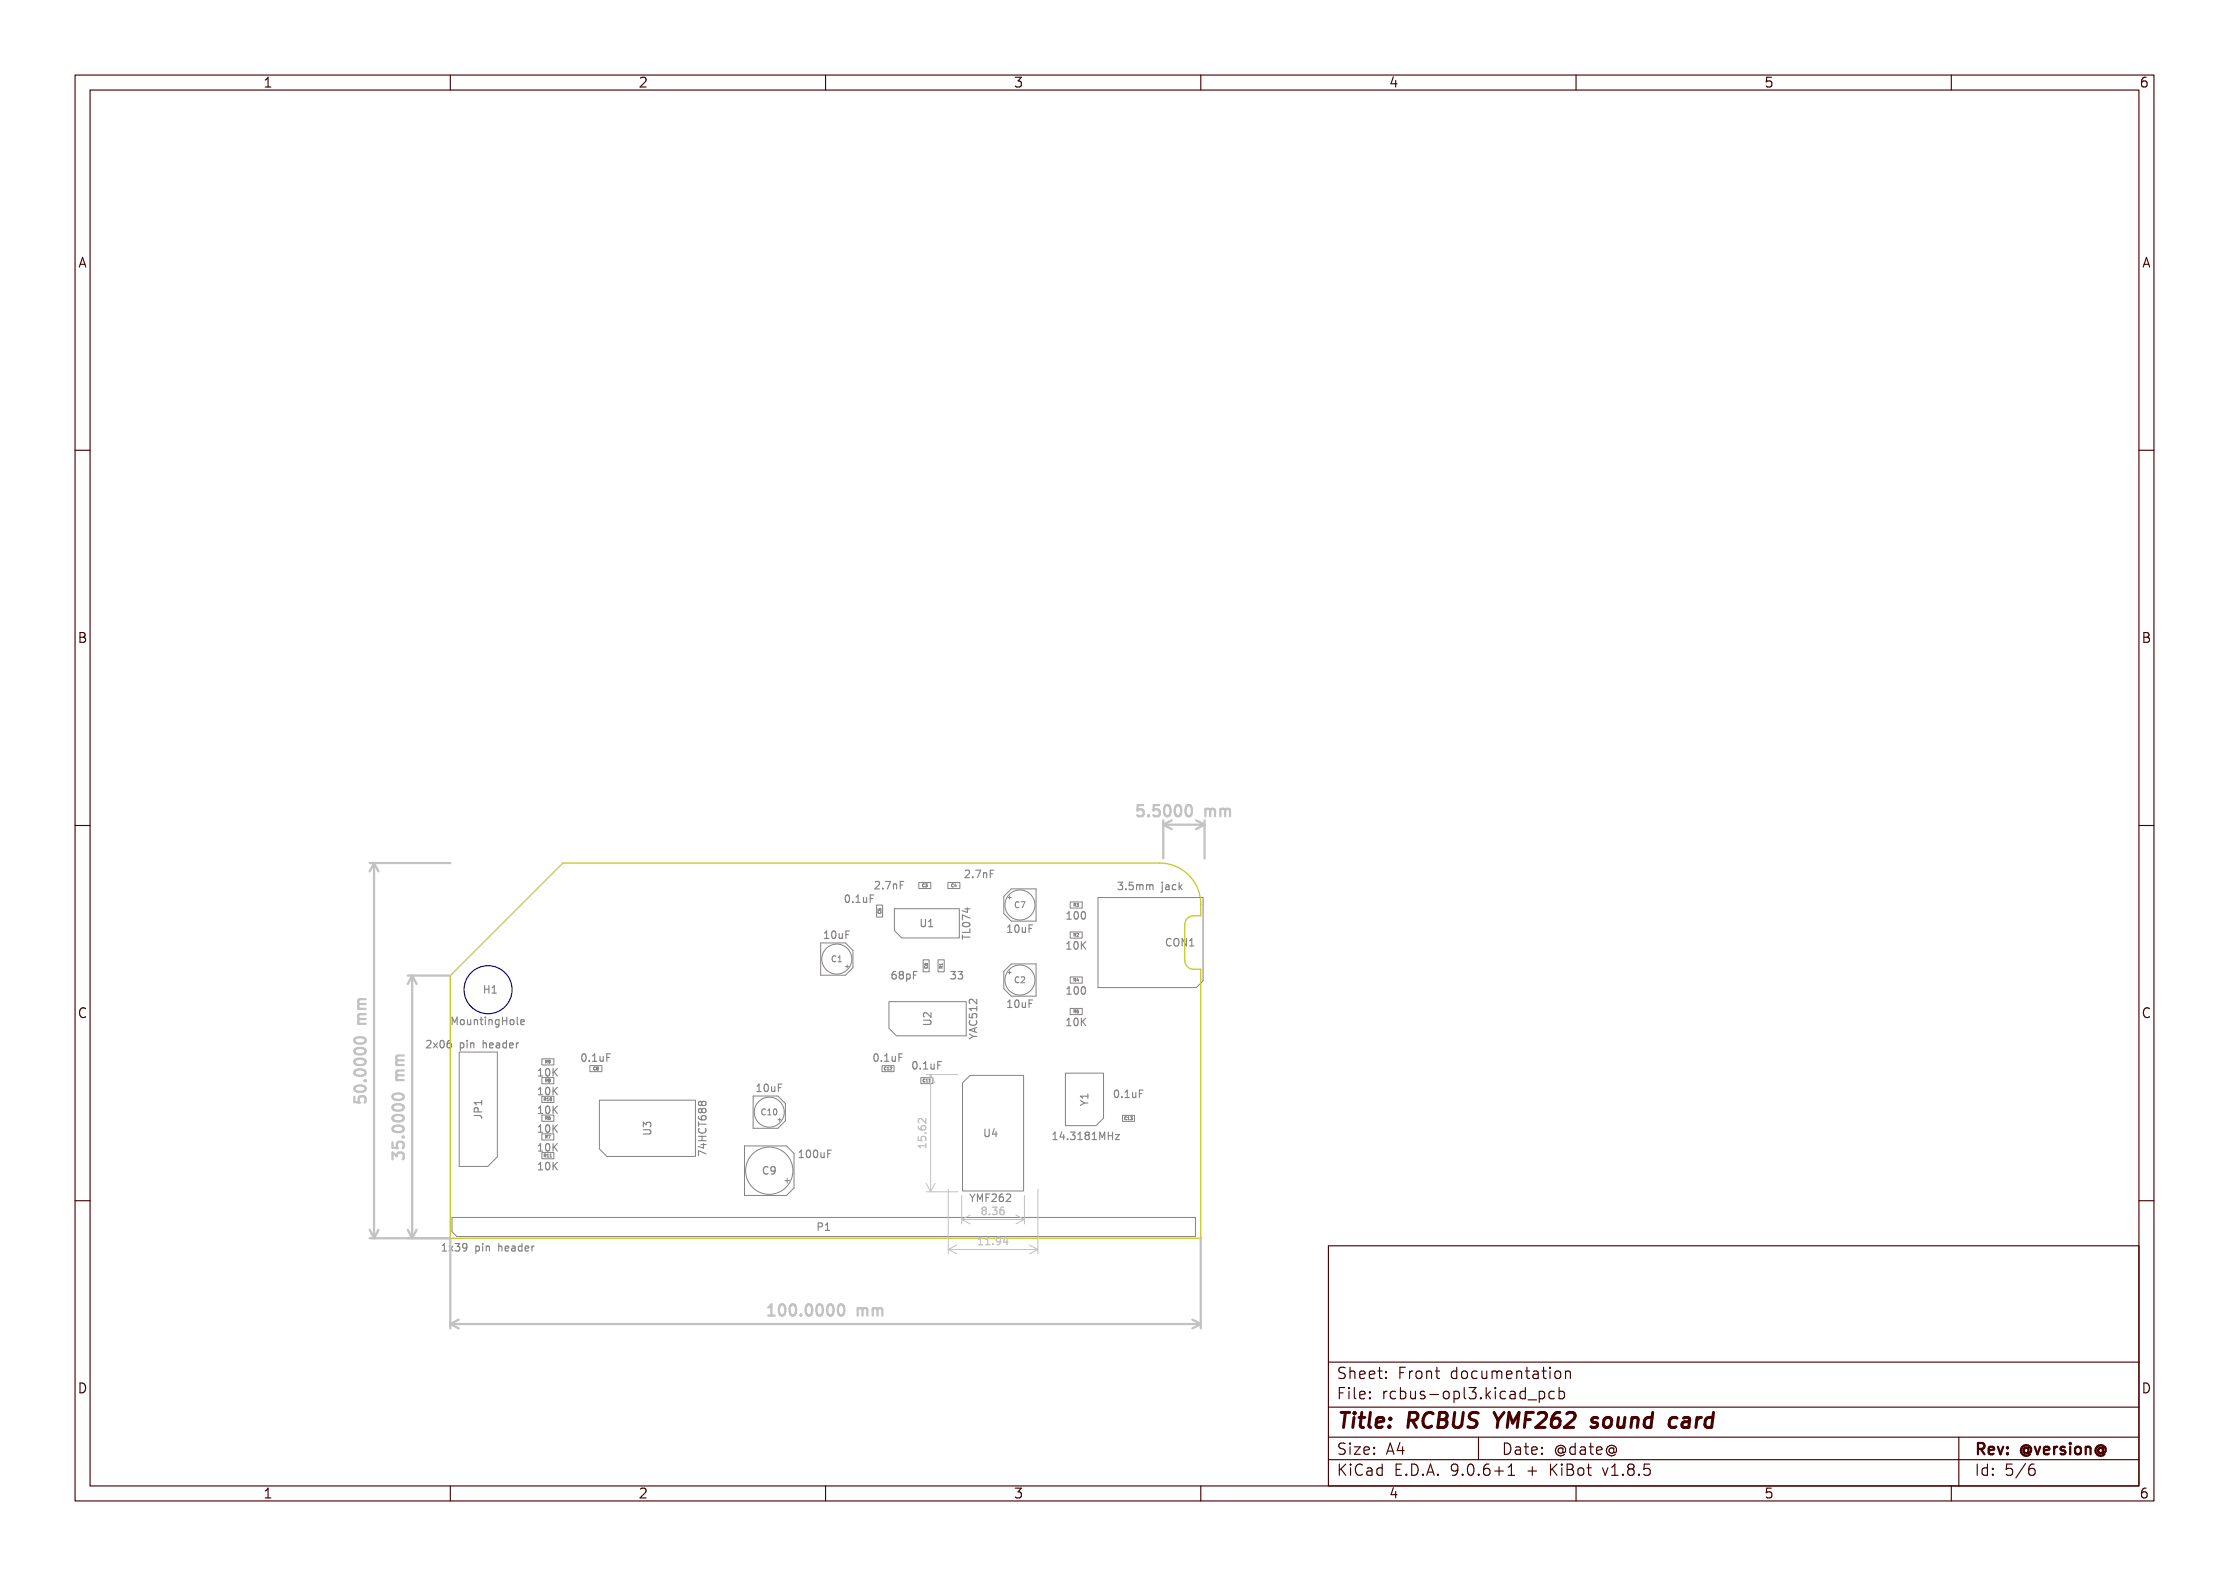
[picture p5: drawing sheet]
<svg xmlns="http://www.w3.org/2000/svg" width="297mm" height="210mm" viewBox="0 0 297 210" stroke-linecap="round" stroke-linejoin="round" font-family="sans-serif">
<defs><g id="words">
<text font-size="2.7" fill="#fff" x="178" y="190.3">Title: RCBUS YMF262 sound card</text>
<g font-size="2" fill="#fff">
<text x="152.3" y="108.8">5.5000 mm</text>
<text x="48.8" y="146" transform="rotate(-90 48.8 146)">50.0000 mm</text>
<text x="53.9" y="153.5" transform="rotate(-90 53.9 153.5)">35.0000 mm</text>
<text x="103.4" y="175.4">100.0000 mm</text>
<text x="178" y="183.8">Sheet: Front documentation</text>
<text x="178" y="186.5">File: rcbus-opl3.kicad_pcb</text>
<text x="178" y="193.9">Size: A4</text>
<text x="178" y="196.7">KiCad E.D.A. 9.0.6+1 + KiBot v1.8.5</text>
<text x="200" y="193.9">Date: @date@</text>
<text x="263" y="196.7">Id: 5/6</text>
<text x="263" y="193.9">Rev: @version@</text>
</g>
<g font-size="1.7" fill="#fff">
<text x="35" y="11.6">1</text>
<text x="85" y="11.6">2</text>
<text x="135" y="11.6">3</text>
<text x="185" y="11.6">4</text>
<text x="235" y="11.6">5</text>
<text x="285" y="11.6">6</text>
<text x="10.5" y="35.6">A</text>
<text x="285.5" y="35.6">A</text>
<text x="10.5" y="85.6">B</text>
<text x="285.5" y="85.6">B</text>
<text x="10.5" y="135.6">C</text>
<text x="285.5" y="135.6">C</text>
<text x="10.5" y="185.6">D</text>
<text x="285.5" y="185.6">D</text>
<text x="35" y="199.7">1</text>
<text x="85" y="199.7">2</text>
<text x="135" y="199.7">3</text>
<text x="185" y="199.7">4</text>
<text x="235" y="199.7">5</text>
<text x="285" y="199.7">6</text>
</g>
<g font-size="1.3" fill="#fff">
<text x="116.5" y="118.5">2.7nF</text>
<text x="128.5" y="117">2.7nF</text>
<text x="149.2" y="118.6">3.5mm jack</text>
<text x="109.9" y="125.1">10uF</text>
<text x="112.5" y="120.3">0.1uF</text>
<text x="122.7" y="123.5">U1</text>
<text x="129.3" y="125" transform="rotate(-90 129.3 125)">TL074</text>
<text x="134.3" y="124.3">10uF</text>
<text x="142.2" y="122.5">100</text>
<text x="118.9" y="130.5">68pF</text>
<text x="126.7" y="130.5">33</text>
<text x="142.2" y="126.5">10K</text>
<text x="155.6" y="126.1">CON1</text>
<text x="60.2" y="136.6">MountingHole</text>
<text x="64.5" y="132.4">H1</text>
<text x="124.1" y="136.6" transform="rotate(-90 124.1 136.6)">U2</text>
<text x="134.3" y="134.3">10uF</text>
<text x="142.2" y="136.7">10K</text>
<text x="142.2" y="132.5">100</text>
<text x="56.9" y="139.7">2x06 pin header</text>
<text x="71.8" y="143.4">10K</text>
<text x="77.4" y="141.5">0.1uF</text>
<text x="116.3" y="141.5">0.1uF</text>
<text x="121.5" y="142.5">0.1uF</text>
<text x="130.2" y="138.2" transform="rotate(-90 130.2 138.2)">YAC512</text>
<text x="64.2" y="149" transform="rotate(-90 64.2 149)">JP1</text>
<text x="71.8" y="145.9">10K</text>
<text x="71.8" y="148.4">10K</text>
<text x="100.9" y="145.5">10uF</text>
<text x="145" y="147.3" transform="rotate(-90 145 147.3)">Y1</text>
<text x="148.4" y="146.3">0.1uF</text>
<text x="71.8" y="150.9">10K</text>
<text x="71.8" y="153.4">10K</text>
<text x="71.8" y="155.9">10K</text>
<text x="86.8" y="151.2" transform="rotate(-90 86.8 151.2)">U3</text>
<text x="94.1" y="153.6" transform="rotate(-90 94.1 153.6)">74HCT688</text>
<text x="106.6" y="154.3">100uF</text>
<text x="123.4" y="153" transform="rotate(-90 123.4 153)">15.62</text>
<text x="131.2" y="151.5">U4</text>
<text x="140.7" y="151.9">14.3181MHz</text>
<text x="101.7" y="156.5">C9</text>
<text x="129.6" y="160.1">YMF262</text>
<text x="130.7" y="161.9">8.36</text>
<text x="59" y="166.7">1x39 pin header</text>
<text x="109" y="164">P1</text>
<text x="130.3" y="165.9">11.94</text>
</g>
<g font-size="1.1" fill="#fff">
<text x="135.3" y="121">C7</text>
<text x="110.9" y="128.2">C1</text>
<text x="135.3" y="131">C2</text>
<text x="101.5" y="148.6">C10</text>
</g>
<g font-size=".5" fill="#fff">
<text x="122.9" y="118.2">C3</text>
<text x="126.8" y="118.2">C4</text>
<text x="117.4" y="121.7" transform="rotate(-90 117.4 121.7)">C5</text>
<text x="143.1" y="124.8">R2</text>
<text x="143.1" y="120.8">R3</text>
<text x="123.6" y="129" transform="rotate(-90 123.6 129)">C6</text>
<text x="125.6" y="129" transform="rotate(-90 125.6 129)">R1</text>
<text x="143.1" y="130.8">R4</text>
<text x="143.1" y="135">R5</text>
<text x="72.7" y="141.7">R9</text>
<text x="79.1" y="142.6">C8</text>
<text x="117.8" y="142.6">C12</text>
<text x="72.5" y="146.7">R10</text>
<text x="72.7" y="149.2">R6</text>
<text x="72.7" y="144.2">R8</text>
<text x="123" y="144.2">C11</text>
<text x="149.9" y="149.2">C13</text>
<text x="72.5" y="154.2">R11</text>
<text x="72.7" y="151.7">R7</text>
</g>
</g></defs>
<g fill="none" stroke="#848484" stroke-width=".15">
<path d="M112.7 119.4l.2-.1a.53 .53 0 0 1 .3 .5 .53 .53 0 0 1-.3 .5l-.2-.1-.1-.3zM114 119.5l.3-.2v1M115 119.6l.1 .6 .2 .1 .2-.1M115.5 119.6v.7M116 119.7h.3M116.4 119.3h-.4v1M116.6 117.5h.4l.2 .2-.6 .8h.6M117.6 118.4v.1M118 117.5h.7l-.5 1M119 117.8v.7M119 117.9l.2-.1h.2l.1 .7M120 117.9h.3"/>
<path d="M120.4 117.5h-.4v1M128.6 116.1l.4-.1 .2 .2-.6 .8h.6M129.6 116.9v.1M130 116h.7l-.5 1M131 116.3v.7M131 116.4l.2-.1h.2l.1 .7M132 116.4h.3M132.4 116h-.4v1M149 117.6h.6l-.4 .3 .3 .1v.5l-.1 .1-.4-.1M150 118.5v.1M151 117.6h-.5l-.1 .4 .2-.1 .3 .1 .1 .1v.4l-.2 .1-.4-.1M151.4 117.9v.7"/>
<path d="M151.4 118l.3-.1 .2 .1M151.9 118l.1-.1h.2l.1 .7M151.9 118v.6M152.8 118l.3-.1 .1 .1M152.8 117.9v.7M153.2 118l.1-.1h.3v.7M153.2 118v.6M154.9 117.6h.1M154.9 117.9v.8l-.2 .2M155.3 117.9h.4l.1 .7M155.8 118.1l-.4 .1-.1 .1 .1 .3 .4-.1M156.7 117.9h-.3l-.2 .2 .1 .4h.4"/>
<path d="M157.1 117.6v1M157.2 118.2l.3 .4M157.5 117.9l-.4 .4M56.9 138.7l.3-.1 .2 .3-.6 .7h.6M57.8 139l.5 .6M58.3 139l-.5 .6M58.7 138.7l.2-.1a.53 .53 0 0 1 .3 .5 .53 .53 0 0 1-.3 .5l-.2-.1-.1-.2zM60 138.6l-.2 .1a.67 .67 0 0 0 0 .9l.3-.1v-.3l-.1-.2h-.2l-.2 .2M60.2 136.5v-1l.4 .8 .3-.8v1M61.3 139h.3l.2 .2-.1 .4h-.4M61.3 139v1M61.4 135.9h.3l.2 .2v.2l-.2 .2h-.3l-.1-.2z"/>
<path d="M62.2 138.6v.1M62.2 139v.6M62.3 135.9v.6h.3l.1-.1M62.7 139.1l.2-.1h.2v.6M62.7 139v.6M62.7 135.9v.6M63.2 135.9v.6M63.2 136l.1-.1h.3v.6M64 135.9h.3M64.1 135.5v.9l.2 .1M64.4 139.1l.1-.1h.3v.6M64.4 138.6v1"/>
<path d="M64.6 131.3v1M64.6 131.8h.5M64.7 135.5v.1M64.7 135.9v.6M65.1 131.3v1M65.2 136l.1-.1h.2l.1 .6M65.2 135.9v.6M65.2 139.3l.5-.1v-.2h-.3l-.2 .1 .1 .5h.4M65.6 132.3h.5M65.6 131.6l.3-.3v1M66.1 139h.4l.1 .6M66.5 135.9h-.3l-.2 .2 .1 .4h.4"/>
<path d="M66.5 135.9v.8l-.2 .2-.2-.1M66.6 139.2l-.4 .1-.1 .1 .1 .2h.4M67 135.5v1M67 136h.5M67.5 139h-.3l-.2 .2 .1 .4h.4M67.5 138.6v1M67.5 135.5v1M67.9 139.3l.5-.1-.1-.2h-.3l-.1 .1 .1 .5h.3M68 136l.2-.1 .2 .1 .1 .3-.1 .2h-.2l-.2-.1zM68.8 139v.6M68.9 135.5v.9l.2 .1M69.1 139l-.3 .2"/>
<path d="M69.4 136.2l.5-.1-.1-.2h-.3l-.1 .1v.5h.4M109.9 125.1h.5M109.9 124.3l.2-.2v1M111 124.1a.53 .53 0 0 1 .4 .5 .53 .53 0 0 1-.4 .5 .66 .66 0 0 1 0-1zM111.8 124.4l.1 .6 .2 .1 .1-.1M112.2 124.4v.7M112.7 124.5h.3M113.2 124.1h-.5v1M113.6 120.2v.1M114 120.3h.6M119.3 129.5h-.3a.67 .67 0 0 0 0 1l.4-.1v-.4l-.2-.2-.2 .1-.1 .1M120 129.9l-.2-.2 .2-.2h.2l.2 .1-.2 .3"/>
<path d="M120 129.9l-.2 .2v.2l.2 .2 .3-.1 .1-.1-.1-.3-.1-.1M120 129.9h.2M120.8 129.8h.3l.2 .2-.1 .4h-.4M120.8 129.8v1M121.7 129.9h.3M122.2 129.5h-.5v1M122.8 122.5v.8l.1 .2h.2l.2-.2v-.8M123 135.9h.9l.1 .2v.3l-.1 .1h-.9M123.7 123.5h.6M123.7 122.8l.3-.3v1M124 134.9v.7l-.7-.7-.3 .2 .1 .4M126.7 129.5h.6l-.3 .3 .3 .1v.5l-.2 .1-.4-.1"/>
<path d="M127.6 129.5h.7l-.4 .3 .3 .1v.5l-.1 .1-.5-.1M128.2 124.6v.6M128.2 124.9h1M128.3 123.1a.59 .59 0 0 1 .9 .2 .57 .57 0 0 1-1-.1zM128.6 121.1h.6M128.9 121v.6l-.7-.3M129.1 135.1v.5h.5l-.1-.1 .1-.3 .1-.1h.4l.1 .2-.1 .3M129.1 137.8l.6 .3M129.2 122.3l-1-.4v.7M129.2 123.8v.5h-1M129.2 136a.47 .47 0 0 0 .4 .7 .47 .47 0 0 0 .6-.5l-.1-.2M129.7 138.1h.5"/>
<path d="M129.7 138.1l-.6 .3M129.9 137v.5M130.2 136.9l-1.1 .3 1.1 .4M130.2 133.2v.6l-.8-.6-.3 .1 .1 .4M130.2 134.1v.6M130.2 134.4h-1.1l.3 .3M134.3 124.2h.5M134.3 134.2h.5M134.3 123.5l.2-.2v.9M134.3 133.5l.2-.3v1M135.3 133.3l.1-.1a.53 .53 0 0 1 .4 .5 .53 .53 0 0 1-.4 .5h-.1l-.1-.3zM135.4 123.3a.53 .53 0 0 1 .4 .4 .53 .53 0 0 1-.4 .5 .66 .66 0 0 1 0-.9z"/>
<path d="M136.2 123.6l.1 .6h.2h.1M136.2 133.6l.1 .6h.2h.1M136.6 123.6v.6M136.6 133.6v.6M137.1 133.7h.3M137.1 123.7h.3M137.6 133.2h-.5v1M137.6 123.3h-.5v.9M142.1 125.8l.3-.3v1M142.1 136l.3-.3v1M142.1 126.5h.6M142.1 136.7h.6"/>
<path d="M142.2 122.5h.5M142.2 121.8l.2-.3v1M142.2 131.8l.2-.3v1M142.2 132.5h.5M143.2 125.6l.1-.1a.53 .53 0 0 1 .4 .5 .53 .53 0 0 1-.4 .5l-.1-.1-.1-.3zM143.2 135.8l.1-.1a.53 .53 0 0 1 .4 .5 .53 .53 0 0 1-.4 .5l-.1-.1-.1-.3zM143.2 121.6l.2-.1a.53 .53 0 0 1 .3 .5 .53 .53 0 0 1-.3 .5l-.2-.1-.1-.3zM143.3 131.5h.1a.53 .53 0 0 1 .3 .5 .53 .53 0 0 1-.3 .5 .67 .67 0 0 1-.1-1zM144.1 125.5v1M144.1 135.7v1M144.2 121.6l.1-.1a.54 .54 0 0 1 .4 .5 .54 .54 0 0 1-.4 .5l-.1-.1-.1-.3zM144.2 131.5h.1a.53 .53 0 0 1 .4 .5 .53 .53 0 0 1-.4 .5 .67 .67 0 0 1-.1-1z"/>
<path d="M144.2 125.9l.5 .6M144.2 136.1l.5 .6M144.7 125.5l-.6 .6M144.7 135.7l-.6 .5M156 125.2a.47 .47 0 0 0-.6 .3 .47 .47 0 0 0 .4 .6l.2-.1M156.6 125.1a.33 .33 0 0 1 .3 0 .33 .33 0 0 1 .2 .3v.3a.33 .33 0 0 1-.3 .4 .33 .33 0 0 1-.4-.4v-.3zM158.1 125.1v1l-.6-1v1M158.5 126.1h.6M158.5 125.3l.3-.2v1M63.2 148.6h.7a.32 .32 0 0 1 .3 .4M63.7 148.2v-.5l-.2-.1h-.2l-.1 .2v.4h1M64.2 146.6v.6"/>
<path d="M64.2 146.9h-1l.3 .3M71.7 155.9h.6M71.7 142.7l.3-.3v1M71.7 145.2l.3-.3v1M71.7 147.7l.3-.3v1M71.7 150.2l.3-.3v1M71.7 152.7l.3-.3v1M71.7 155.2l.3-.3v1M71.7 153.4h.6M71.7 148.4h.6M71.7 143.4h.6M71.7 145.9h.6"/>
<path d="M71.7 150.9h.6M72.8 155l.1-.1a.53 .53 0 0 1 .4 .5 .53 .53 0 0 1-.4 .5l-.1-.1-.1-.3zM72.8 142.5l.1-.1a.53 .53 0 0 1 .4 .5 .53 .53 0 0 1-.4 .5l-.1-.1-.1-.3zM72.8 145l.1-.1a.53 .53 0 0 1 .4 .5 .53 .53 0 0 1-.4 .5l-.1-.1-.1-.3zM72.8 150l.1-.1a.53 .53 0 0 1 .4 .5 .53 .53 0 0 1-.4 .5l-.1-.1-.1-.3zM72.8 152.5l.1-.1a.53 .53 0 0 1 .4 .5 .53 .53 0 0 1-.4 .5l-.1-.1-.1-.3zM72.8 147.4h.1a.53 .53 0 0 1 .4 .5 .53 .53 0 0 1-.4 .5 .66 .66 0 0 1-.1-1zM73.7 142.4v1M73.7 144.9v1M73.7 147.4v1M73.7 149.9v1M73.7 152.4v1"/>
<path d="M73.7 154.9v1M73.8 155.3l.5 .6M73.8 152.8l.5 .6M73.8 147.8l.5 .6M73.8 142.8l.5 .6M73.8 145.3l.5 .6M73.8 150.3l.5 .6M74.3 154.9l-.6 .6M74.3 152.4l-.6 .6M74.3 147.4l-.6 .6M74.3 142.4l-.6 .6M74.3 144.9l-.6 .6"/>
<path d="M74.3 149.9l-.6 .6M77.6 140.5l.2-.1a.53 .53 0 0 1 .3 .5 .53 .53 0 0 1-.3 .5l-.2-.1-.1-.3zM78.5 141.3v.1M78.9 141.4h.6M78.9 140.7l.3-.3v1M79.9 140.8l.1 .6h.2l.2-.1M80.4 140.8v.6M80.9 140.9h.3M81.3 140.4h-.4v1M85.7 150.5h.8l.2 .2v.2l-.2 .2h-.8M85.7 150.2v-.7l.4 .4 .1-.3h.4l.1 .1-.1 .5M93.1 148.8v.2a.68 .68 0 0 0 1 0l-.1-.3h-.4l-.1 .2v.1l.1 .2"/>
<path d="M93.1 149.5v.6M93.1 152h1M93.1 151.4h1M93.1 149.8h1M93.2 150.4a.47 .47 0 0 0 .3 .6 .47 .47 0 0 0 .6-.4l-.1-.2M93.4 152.5h.7M93.5 146.9l-.2-.1-.2 .1v.3l.2 .1 .2-.2M93.5 147.9l-.2-.2-.2 .2v.3l.2 .1 .2-.2M93.5 146.9l.2-.1h.2l.2 .1v.2l-.2 .2h-.3l-.1-.2M93.5 147.9l.2-.2 .3 .1 .1 .1v.2l-.2 .2-.3-.1-.1-.1M93.5 146.9v.2M93.5 147.9v.2"/>
<path d="M93.5 151.4v.6M93.7 152.4v.6l-.7-.2M94.1 153.8l-1-.5v.7M100.9 145.5h.5M100.9 144.7l.2-.2v1M101.9 144.6l.1-.1a.53 .53 0 0 1 .4 .5 .53 .53 0 0 1-.4 .5l-.1-.1-.1-.3zM102.3 155.6a.4 .4 0 0 0-.5-.1 .4 .4 0 0 0-.1 .5 .37 .37 0 0 0 .2 .4 .37 .37 0 0 0 .4 0M102.8 144.8l.1 .6 .2 .1 .1-.1M103.2 144.8v.7M103.3 155.9l-.2 .2h-.2l-.2-.2 .1-.4h.3l.1 .1a.66 .66 0 0 1-.2 .9h-.2M103.7 144.9h.3M104.2 144.5h-.5v1"/>
<path d="M106.5 154.3h.6M106.5 153.5l.3-.2v1M107.5 153.3h.2a.53 .53 0 0 1 .3 .5 .53 .53 0 0 1-.3 .5l-.2-.1-.1-.3zM108.5 153.3h.1a.53 .53 0 0 1 .4 .5 .53 .53 0 0 1-.4 .5l-.1-.1-.1-.3zM109.4 153.6v.6l.3 .1 .1-.1M109.8 153.6v.7M110.3 153.7h.3M110.8 153.3h-.5v1M116.5 140.5l.2-.1a.53 .53 0 0 1 .3 .5 .53 .53 0 0 1-.3 .5l-.2-.1-.1-.3zM117.4 141.3v.1M117.9 141.4h.5M117.9 140.7l.3-.3v1"/>
<path d="M118.9 140.8v.6h.3l.1-.1M119.3 140.8v.6M119.8 140.9h.3M120.3 140.4h-.5v1M121.8 141.5h.1a.53 .53 0 0 1 .3 .5 .53 .53 0 0 1-.3 .5 .66 .66 0 0 1-.1-1zM122.6 142.4v.1M123 142.5h.6M123 141.7l.3-.2v1M124 141.8l.1 .6 .2 .1 .2-.1M124.5 141.8v.7M125 141.9h.3M125.4 141.5h-.4v1"/>
<path d="M129.2 159.1l.4 .5M129.6 159.6v.5M129.9 159.1l-.3 .5M131.2 150.5v.8l.2 .2 .3-.1 .1-.1v-.8M131.4 159.6h.3M131.9 159.1h-.5v1M132.2 159.2l.4-.1 .2 .3-.7 .7h.7M132.5 150.4l-.3 .7h.7M132.7 150.8v.7M133.6 159.1l-.3 .1a.67 .67 0 0 0 0 .9l.4-.1v-.3l-.2-.2h-.3l-.1 .2M134.1 159.2l.4-.1 .2 .3-.7 .7h.7M140.3 151.9h.6"/>
<path d="M140.3 151.1l.3-.2v1M141.5 150.8l-.3 .7h.7M141.7 151.2v.7M142.2 151.8v.1M142.6 150.9h.6l-.3 .3 .3 .1v.5l-.1 .1-.5-.1M143.6 151.9h.6M143.6 151.1l.3-.2v1M144 146.6l.5 .4M144.5 147h.5M144.5 147l-.5 .3M144.8 151.3l-.2 .2v.2l.2 .2 .3-.1 .1-.1v-.2l-.2-.2M144.8 151.3l-.2-.2 .2-.2h.3l.1 .1-.2 .3"/>
<path d="M144.8 151.3h.2M145 145.8v.6M145 146.1h-1l.2 .3M145.5 151.9h.6M145.5 151.1l.3-.2v1M146.5 151.9v-1l.4 .7 .3-.7v1M147.7 150.9v1M147.7 151.3h.5M148.2 150.9v1M148.6 145.3h.1a.53 .53 0 0 1 .4 .5 .53 .53 0 0 1-.4 .5 .67 .67 0 0 1-.1-1zM148.6 151.2h.6l-.6 .7h.6M149.5 146.2v.1"/>
<path d="M149.9 146.3h.6M149.9 145.5l.3-.2v1M150.9 145.6l.1 .6 .2 .1 .1-.1M151.3 145.6v.7M151.8 145.7h.3M152.3 145.3h-.5v1M58.9 166.7h.6M58.9 166l.3-.3v1M59.8 166l.6 .7M60.4 166l-.6 .7M60.6 165.7h.7l-.4 .4 .3 .1v.4l-.1 .1-.5-.1M62.2 166.1l-.2 .2h-.3l-.1-.2 .1-.3 .3-.1 .2 .1a.66 .66 0 0 1-.3 .9h-.2"/>
<path d="M63.4 166.1l.3-.1 .2 .2-.1 .5h-.4M63.4 166v1M64.3 165.7v.1M64.3 166v.7M64.8 166.1l.1-.1 .3 .1v.6M64.8 166v.7M66.5 166.1l.1-.1 .2 .1 .1 .6M66.5 165.7v1M67.3 166.4l.5-.1-.1-.2-.2-.1-.2 .2 .1 .5h.3M68.2 166.1h.4v.6M68.6 166.3h-.3l-.1 .2 .1 .2h.3M69.5 166.1l-.2-.1-.2 .2 .1 .5h.3"/>
<path d="M69.5 165.7v1M70 166.4l.5-.1-.1-.2-.3-.1-.1 .2v.5h.4M70.9 166v.7M71.2 166l-.3 .2M109 163.5l.5-.1 .1-.1-.1-.3h-.1h-.4v1M110 164h.5M110 163.2l.3-.2v1M130.2 160.1v-1l.4 .7 .3-.7v1"/>
</g>
<g fill="none" stroke="#848484" stroke-width=".13">
<path d="M122.4 117.6h1.6v.8h-1.6zM123.2 117.8a.18 .18 0 0 0-.3 .2 .18 .18 0 0 0 .2 .2M123.2 118.1l-.1 .1M123.3 118.1l.2 .1M123.3 117.8h.2l-.1 .1 .1 .1v.1M123.5 118.1v.1M126.3 117.6h1.6v.8h-1.6zM127 117.8a.18 .18 0 0 0-.2 .2 .18 .18 0 0 0 .2 .1M127.3 117.8l-.1 .2h.2M127.4 117.9v.3M134.3 119.6h.4M134.5 119.4v.4"/>
<path d="M134.8 118.4h3.3v4.3h-3.3l-1.1-1v-2.3zM146.3 119.6h14v11.1l-.9 .9h-13.1zM109.4 125.6h3.3l.9 1.1v2.2l-.9 1.1h-3.3zM111.4 127.4a.35 .35 0 0 0-.5 .4 .35 .35 0 0 0 .5 .3M111.7 128.2h.4M111.7 127.6l.2-.2v.8M112.7 128.8h.4M112.9 128.6v.4M116.8 120.6h.8v1.6h-.8zM117 121.1v.2h.2v-.2M117 121.5a.18 .18 0 0 0 .2 .2 .18 .18 0 0 0 .1-.2M117.2 121.1h.1"/>
<path d="M117.3 121.1h.1M117.4 121.1l-.1 .2M118.4 133.5h10.3v4.5h-9.3l-1-1zM119.2 121.1h8.6v3.9h-7.7l-.9-1zM123 127.9h.8v1.6h-.8zM123.2 128.4l.1 .2h.2M123.2 128.8a.18 .18 0 0 0 .2 .2 .18 .18 0 0 0 .2-.2M123.5 128.4h-.1v.2M123.5 128.8h.1M123.5 128.4h.1M123.6 128.4v.2M123.6 128.6h-.1"/>
<path d="M125 127.9h.8v1.6h-.8zM125.4 129v-.2h-.2v.2h.4M125.6 128.8l-.2 .1M125.6 128.4v.2M125.6 128.5h-.4l.1 .1M133.7 129.4l1.1-1h3.3v4.3h-3.3l-1.1-1zM134.3 129.6h.4M134.5 129.4v.4M135.8 130.2a.36 .36 0 0 0-.5 .4 .36 .36 0 0 0 .5 .3M135.8 120.2a.36 .36 0 0 0-.5 .4 .36 .36 0 0 0 .5 .3M136 120.2h.6l-.4 .8M136.1 130.2h.3l.1 .2-.5 .6h.5"/>
<path d="M142.6 120.2h1.6v.8h-1.6zM142.6 130.2h1.6v.8h-1.6zM142.6 124.2h1.6v.8h-1.6zM142.6 134.4h1.6v.8h-1.6zM143.1 124.6h.2v-.2h-.2v.4M143.1 130.6h.2v-.2h-.2v.4M143.1 134.8h.2v-.2h-.2v.4M143.2 120.6l.1 .2M143.2 130.6l.1 .2M143.2 124.6l.1 .2M143.2 134.8l.1 .2M143.3 120.6h-.2"/>
<path d="M143.3 120.5v-.1h-.2v.4M143.3 120.5v.1M143.5 120.4h.2l-.1 .1 .1 .1v.1l-.2 .1M143.5 120.7v.1M143.5 124.4h.1l.1 .1-.2 .3h.2M143.6 130.4l-.1 .2h.2M143.7 130.5v.3M143.7 134.6h-.2v.2l.2-.1v.2h-.2M61.2 140.2h5.1v14l-1.3 1.2h-3.8zM72.2 153.6h1.6v.8h-1.6zM72.2 151.1h1.6v.8h-1.6zM72.2 146.1h1.6v.8h-1.6z"/>
<path d="M72.2 141.1h1.6v.8h-1.6zM72.2 143.6h1.6v.8h-1.6zM72.2 148.6h1.6v.8h-1.6zM72.6 154l.1 .2M72.6 146.5l.1 .2M72.7 144h.2v-.2h-.2v.4M72.7 154h-.2M72.7 141.5h.2v-.2h-.2v.4M72.7 149h.2v-.2h-.2v.4M72.7 151.5h.2v-.2h-.2v.4M72.7 146.5h-.2M72.7 146.5v-.2h-.2v.4"/>
<path d="M72.7 154v-.2h-.2v.4M72.7 154h.1M72.7 146.5h.1M72.8 151.5l.1 .2M72.8 141.5l.1 .2M72.8 144l.1 .2M72.8 149l.1 .2M72.9 154.2h.2M72.9 146.4l.1-.1v.4M72.9 153.9l.1-.1v.4M72.9 146.7h.2M73.1 151.3h.2l-.1 .4"/>
<path d="M73.1 143.9h.1M73.1 143.9l.1 .1M73.1 141.3v.2M73.1 141.5h.1M73.1 143.8v.1M73.1 149h.1M73.1 143.8h.2M73.1 141.3h.2M73.1 141.3h.1M73.1 141.5h.2M73.1 143.8h.1M73.1 149h.2"/>
<path d="M73.2 144h-.1l.1 .2 .1-.1-.1-.1M73.2 144h.1M73.3 154.2h.2M73.3 153.9l.1-.1v.4M73.3 148.8l-.2 .1v.3l.2-.1v-.1M73.3 141.3h.1M73.3 143.8h.1M73.3 149h.1M73.3 141.3v.3l-.2 .1M73.3 141.5h.1M73.3 143.8v.1M73.3 146.3h.1a.18 .18 0 0 1 .1 .2 .18 .18 0 0 1-.2 .1z"/>
<path d="M73.3 143.9h.1M73.3 143.9l-.1 .1M78.6 142h1.6v.8h-1.6zM79.3 142.2a.18 .18 0 0 0-.2 .2 .18 .18 0 0 0 .2 .1M79.5 142.3l.1 .1M79.5 142.3h.1M79.5 142.2v.1M79.5 142.2h.2M79.5 142.2h.1M79.6 142.4h-.1l.1 .2 .1-.1-.1-.1M79.6 142.4h.1M79.7 142.2h.1"/>
<path d="M79.7 142.2v.1M79.7 142.3h.1M79.7 142.3l-.1 .1M79.9 146.6h12.8v7.5h-11.8l-1-1zM99.2 152.7h5.6l1 1v4.6l-1 1h-5.6zM100.4 146h3.3l.9 1.1v2.3l-.9 .9h-3.3zM102 147.8a.35 .35 0 0 0-.5 .4 .35 .35 0 0 0 .5 .3M102.3 148.6h.4M102.3 148l.2-.2v.8M103.1 147.8h.1a.43 .43 0 0 1 .3 .4 .43 .43 0 0 1-.3 .4l-.1-.3zM103.7 149.2h.4M103.9 149v.4"/>
<path d="M104.6 157.3h.6M104.9 157v.6M117.5 142h1.6v.8h-1.6zM118 142.2a.18 .18 0 0 0-.2 .2 .18 .18 0 0 0 .3 .1M118 142.2h.1M118.2 142.6h.2M118.2 142.3l.1-.1v.4M118.6 142.2h.2v.1l-.2 .3h.2M122.7 143.6h1.6v.8h-1.6zM123.2 143.8a.18 .18 0 0 0-.2 .2 .18 .18 0 0 0 .2 .1M123.4 144.2h.2M123.4 143.9l.1-.1v.4"/>
<path d="M123.8 144.2h.2M123.8 143.9l.1-.1v.4M128.2 144.3l1.1-1h7.1v15.4h-8.2zM142 143h5v6l-1 1h-4zM149.6 148.6h1.6v.8h-1.6zM150.1 148.8a.18 .18 0 0 0-.2 .2 .18 .18 0 0 0 .2 .2M150.1 148.8h.1M150.3 149.2h.2M150.3 148.9l.1-.1v.4M150.6 148.8h.3l-.2 .2h.1v.2h-.2M60.2 162.2h99.1v2.6h-98.4l-.7-.7z"/>
<circle cx="111.5" cy="127.8" r="2"/>
<circle cx="135.9" cy="130.6" r="2"/>
<circle cx="135.9" cy="120.6" r="2"/>
<circle cx="102.5" cy="148.2" r="2"/>
<circle cx="102.5" cy="156" r="3.2"/>
</g>
<path d="M60 130l15-15h79.5a5.5 5.5 0 0 1 5.5 5.5v1.5a1.77 1.77 0 0 0-1.9 .5l-.2 .7v4.8a1.14 1.14 0 0 0 1.1 1.2h1v35.8h-100z" fill="none" stroke="#c2c200" stroke-width=".15"/>
<g fill="none" stroke="#c2c2c2" stroke-width=".3">
<path d="M49.3 115h10.7M49.8 115v50M49.8 115l.6 1.1M49.8 115l-.5 1.1M152.3 107.3h-.7l-.1 .7 .2-.2 .5 .1 .2 .2-.1 .5-.2 .2h-.4l-.2-.2M153 108.6l.1 .1-.1 .1M153 108.6v.1v.1M153 108.6v.2M154.5 107.3h-.7l-.1 .7 .2-.2 .5 .1 .1 .2v.5l-.3 .2h-.3l-.2-.2M155 109.3v5.1M155 109.9h5.5M155 109.9l1.1 .6"/>
<path d="M155.2 107.4a.36 .36 0 0 1 .4-.1 .36 .36 0 0 1 .3 .3 .77 .77 0 0 1-.4 1.2 .91 .91 0 0 1-.3-1.4zM156.1 109.3l-1.1 .6M156.7 107.4a.36 .36 0 0 1 .3-.1 .36 .36 0 0 1 .3 .3 .77 .77 0 0 1-.4 1.2 .91 .91 0 0 1-.2-1.4zM158.1 107.4a.36 .36 0 0 1 .4-.1 .36 .36 0 0 1 .2 .3 .77 .77 0 0 1-.4 1.2 .91 .91 0 0 1-.2-1.4zM159.4 109.3l1.1 .6M160.5 109.3v5.1M160.5 109.9l-1.1 .6M160.6 107.8v1M160.6 107.9a.37 .37 0 0 1 .6 .1M161.2 108l.3-.2h.3l.1 1M161.2 108v.8M162.6 107.9a.37 .37 0 0 1 .7 .1"/>
<path d="M162.6 107.8v1M163.3 108l.2-.2h.3l.1 1M163.3 108v.8M47.3 139.9a1 1 0 0 1 1.4 .1v.1a.94 .94 0 0 1-1.5 0zM47.4 138.4a1.02 1.02 0 0 1 1.3 .2v.1a.94 .94 0 0 1-1.5 0zM47.7 136.4h1M47.7 134.4h1M47.9 135.8l-.1 .1a.41 .41 0 0 0 .1 .5M47.9 133.8l-.1 .1a.41 .41 0 0 0 .1 .5M47.9 135.8h.8M47.9 133.8h.8M48.7 133.1l-.9 .1-.1 .4 .2 .2"/>
<path d="M48.7 135.1l-.9 .1-.1 .4 .2 .2M54.3 130h5.7M54.9 130v35M54.9 130l.6 1.1M54.9 130l-.6 1.1M47.2 146.1v.8h.7l-.1-.2 .1-.5 .2-.1h.5l.1 .3v.3l-.1 .2M47.3 141.3a1 1 0 0 1 1.4 .1 .38 .38 0 0 1-.3 .5 .77 .77 0 0 1-1.2-.5zM47.3 142.7a1 1 0 0 1 1.4 .2v.1a.94 .94 0 0 1-1.5 0zM47.3 144.9a1 1 0 0 1 1.4 .1v.1a.94 .94 0 0 1-1.5 0zM48.6 144v-.1l.1 .1M48.6 144v.1l.1-.1M48.6 144h.1"/>
<path d="M52.3 152.2v.7l.7 .1-.1-.2v-.5l.3-.2 .5 .1 .1 .2v.4l-.1 .2M52.3 154.5v-.9l.6 .5a.41 .41 0 0 1 .3-.5h.3l.2 .1 .1 .6-.1 .2M52.4 147.3a1.02 1.02 0 0 1 1.4 .2 .38 .38 0 0 1-.3 .4 .77 .77 0 0 1-1.2-.4zM52.4 145.9a1.02 1.02 0 0 1 1.4 .2v.1a.94 .94 0 0 1-1.5 0zM52.4 148.7a1.02 1.02 0 0 1 1.4 .2v.2a.94 .94 0 0 1-1.5 0zM52.4 150.1a1.02 1.02 0 0 1 1.4 .3v.1a.94 .94 0 0 1-1.5 0zM52.8 141.9h1M52.8 143.9h1M53 143.3l-.1 .1a.41 .41 0 0 0 0 .5M53 141.3l-.1 .1a.41 .41 0 0 0 0 .5M53 143.3h.8M53 141.3h.8"/>
<path d="M53.7 151.5v-.1l.1 .1M53.7 151.5v.1l.1-.1M53.7 151.5h.1M53.8 140.6l-.9 .1-.1 .4 .2 .2M53.8 142.6l-.9 .1-.1 .4 .2 .2M49.3 165h10.7v12M49.3 163.9l.5 1.1M50.4 163.9l-.6 1.1M54.3 163.9l.6 1.1M55.5 163.9l-.6 1.1M60 176.4h100M60 176.4l1.1 .6"/>
<path d="M61.1 175.8l-1.1 .6M102.4 175.3h.8M102.4 174.2l.4-.4v1.5M103.9 174a.36 .36 0 0 1 .4-.2 .36 .36 0 0 1 .3 .3 .77 .77 0 0 1-.5 1.2 .91 .91 0 0 1-.2-1.3zM105.4 174a.36 .36 0 0 1 .3-.2 .36 .36 0 0 1 .3 .3 .77 .77 0 0 1-.4 1.2 .91 .91 0 0 1-.2-1.3zM106.7 175.2h.1l-.1 .1M106.7 175.2h-.1l.1 .1M106.7 175.2v.1M107.5 174a.36 .36 0 0 1 .4-.2 .36 .36 0 0 1 .2 .3 .77 .77 0 0 1-.4 1.2 .91 .91 0 0 1-.2-1.3zM108.9 174a.36 .36 0 0 1 .4-.2 .36 .36 0 0 1 .3 .3 .77 .77 0 0 1-.5 1.2 .91 .91 0 0 1-.2-1.3zM110.4 174a.36 .36 0 0 1 .3-.2 .36 .36 0 0 1 .3 .3 .77 .77 0 0 1-.4 1.2 .91 .91 0 0 1-.2-1.3zM111.8 174a.36 .36 0 0 1 .4-.2 .36 .36 0 0 1 .2 .3 .77 .77 0 0 1-.4 1.2 .91 .91 0 0 1-.2-1.3z"/>
<path d="M114.3 174.3v1M114.3 174.5a.37 .37 0 0 1 .6 0M114.9 174.5l.2-.2 .4 .1 .1 .9M114.9 174.5v.8M116.3 174.5a.37 .37 0 0 1 .6 0M116.3 174.3v1M116.9 174.5l.2-.2 .4 .1 .1 .9M116.9 174.5v.8M158.9 175.8l1.1 .6M160 165v12M160 176.4l-1.1 .6"/>
</g>
<g fill="none" stroke="#c2c2c2" stroke-width=".13">
<path d="M122.4 150.1v.3a.67 .67 0 0 0 1 0l-.1-.4h-.4l-.2 .2v.2l.2 .2M122.4 151.5v.5h.4l-.1-.1 .1-.4 .1-.1 .4 .1 .1 .1-.1 .4M123.3 151h.1M123.4 149v.7l-.8-.7-.2 .2 .1 .4M123.4 152.4v.6M123.4 152.7h-1l.2 .3M123.4 143.2h4.2M123.4 158.8h4.2M123.4 157.7l.6 1.1M124 143.2v15.6M124 143.2l.6 1.1M124 143.2l-.6 1.1"/>
<path d="M124.6 157.7l-.6 1.1M126.3 158.5v8.6M128.1 159.3v3.8M136.5 159.3v3.8M138.3 158.5v8.6M126.3 166.5h12M126.3 166.5l1.2 .6M127.5 165.9l-1.2 .6M128.1 162.5h8.4M128.1 162.5l1.2 .6M129.3 161.9l-1.2 .6M130.4 165.9h.5"/>
<path d="M130.4 165.1l.3-.2v1M131 161.3l-.2-.2 .2-.2h.2l.2 .1-.2 .3M131 161.3l-.2 .2v.2l.2 .2h.2l.2-.2v-.2l-.2-.2M131 161.3h.2M131.3 165.9h.6M131.3 165.1l.3-.2v1M131.8 161.8v.1M132.2 160.9h.6l-.3 .3 .3 .1v.5l-.1 .1-.5-.1M132.3 165.8v.1M133.3 165.3l-.2 .2-.3-.1-.1-.1 .1-.4h.3l.2 .1a.66 .66 0 0 1-.3 .9h-.2M133.7 160.9h-.3a.67 .67 0 0 0 0 1l.3-.1 .1-.4-.2-.2-.3 .1-.1 .1M133.9 164.8l-.2 .7h.6"/>
<path d="M134.2 165.2v.7M135.4 161.9l1.1 .6M136.5 162.5l-1.1 .6M137.2 165.9l1.1 .6M138.3 166.5l-1.1 .6"/>
</g>
<circle cx="65" cy="131.9" r="3.2" fill="none" stroke="#000084" stroke-width=".15"/>
<g fill="none" stroke="#480000" stroke-width=".15">
<path d="M10 10h277v190h-277zM12 12h273v186h-273zM35.3 11.6h.8M35.3 10.7l.4-.4v1.3M60 10v2M85.3 10.4l.2-.1 .5 .1a.35 .35 0 0 1 0 .5l-.7 .7h.8M110 10v2M135.3 10.3h.8l-.4 .5a.35 .35 0 0 1 .4 .2v.3l-.1 .2-.5 .1-.2-.1M160 10v2M185.7 10.2l-.4 1h.9M186 10.7v.9M210 10v2"/>
<path d="M236 10.3h-.6l-.1 .6 .2-.1 .5 .1 .1 .1-.1 .5-.2 .1h-.3l-.2-.1M260 10v2M286 10.3a.52 .52 0 0 0-.7 .6v.4l.2 .2 .3 .1 .2-.1 .1-.5-.1-.1-.4-.1-.3 .2M10.6 35.6l.4-1.3 .4 1.3M10.7 35.2h.6M285.6 35.6l.4-1.3 .4 1.3M285.7 35.2h.6M10 60h2M285 60h2M10.7 84.3h.4l.2 .1v.3l-.2 .2a.35 .35 0 0 1 .3 .3 .35 .35 0 0 1-.2 .4h-.5zM10.7 84.9h.4M285.7 84.3h.4l.2 .1v.3l-.2 .2a.35 .35 0 0 1 .3 .3 .35 .35 0 0 1-.2 .4h-.5z"/>
<path d="M285.7 84.9h.4M10 110h2M285 110h2M11.4 134.4a.52 .52 0 0 0-.6 0 .52 .52 0 0 0-.2 .6 .49 .49 0 0 0 .2 .5 .49 .49 0 0 0 .6 0M286.4 134.4a.52 .52 0 0 0-.6 0 .52 .52 0 0 0-.2 .6 .49 .49 0 0 0 .3 .5 .49 .49 0 0 0 .5 0M10 160h2M285 160h2M177 166h108v32h-108zM10.7 184.3a.66 .66 0 0 1 .7 .6 .66 .66 0 0 1-.7 .7zM35.3 198.7l.4-.4v1.3M35.3 199.6h.8M60 198v2"/>
<path d="M85.3 198.4l.2-.1 .5 .1a.35 .35 0 0 1 0 .5l-.7 .7h.8M110 198v2M135.3 198.3h.8l-.4 .5a.35 .35 0 0 1 .4 .2v.4l-.1 .1-.5 .1-.2-.1M160 198v2M177 194.5h108M177 191.5h108M177 187.5h108M177 181.5h108M178.5 185.6h.5M178.5 195.1v1.5M178.7 195.7l.6 .9M179.2 184.9h-.7v1.5"/>
<path d="M179.2 192.4l-.5-.1a.36 .36 0 0 0-.3 .4 .36 .36 0 0 0 .3 .3 .55 .55 0 0 1 .5 .4v.3l-.2 .1-.6-.1M179.2 182.3l-.5-.1a.36 .36 0 0 0-.3 .4 .36 .36 0 0 0 .3 .3 .55 .55 0 0 1 .5 .4v.3l-.2 .1-.6-.1M179.3 195.1l-.8 .9M179.7 184.9v.1M179.7 185.4v1M179.7 184.9l.1 .1h-.1M179.9 182.2v1.5M179.9 192.3v.1M179.9 192.8v1M179.9 192.3l-.1 .1h.1M179.9 192.3l.1 .1h-.1M179.9 182.8a.37 .37 0 0 1 .6 .1v.8"/>
<path d="M180 195.1v.1M180 195.6v1M180 195.1l-.1 .1h.1M180.5 192.8h.7l-.7 1h.7M180.5 184.9v1.3l.2 .2M181.2 185.9l.7-.2-.1-.2-.4-.1-.2 .2v.7l.2 .1 .4-.1M181.2 183.2l.7-.1-.1-.3-.4-.1-.2 .2v.7l.2 .1 .4-.1M181.5 195.2a.6 .6 0 0 0-.7 0 .6 .6 0 0 0-.2 .8 .56 .56 0 0 0 .3 .5 .56 .56 0 0 0 .6 0M181.7 193.3l.8-.1-.1-.3-.4-.1-.3 .2 .1 .7 .2 .1 .4-.1M182.2 195.7l.1-.1 .4 .1 .1 .9M182.5 183.2l.7-.1-.1-.3-.4-.1-.2 .2v.7l.2 .1 .4-.1M182.5 186.3h.1l-.1 .1"/>
<path d="M182.5 186.3v.1M182.5 185.5v.1M182.5 185.5h.1l-.1 .1M182.8 196h-.5a.29 .29 0 0 0-.2 .3 .29 .29 0 0 0 .2 .3l.5-.1M183.1 193.7h.1l-.1 .1M183.1 193.7h-.1l.1 .1M183.1 192.9v.1M183.1 193.7v.1M183.1 192.9h.1l-.1 .1M183.1 192.9h-.1l.1 .1M183.6 182.7h.6M183.8 182.2v1.3l.1 .1 .3 .1"/>
<path d="M184.2 195.7l-.5-.1-.2 .3v.4l.1 .2 .1 .1 .5-.1M184.2 195.1v1.5M184.4 185.4v1M184.7 183.6h-.1l.1 .1M184.7 183.6v.1M184.7 182.8v.1M184.7 182.8h-.1l.1 .1M184.7 193.8l.5-1.5 .5 1.5M184.8 185.4a.38 .38 0 0 0-.4 .3M184.9 193.4h.7M185.7 198.2l-.4 1h.9M186 185.5l-.5-.1-.3 .3v.4l.2 .2 .1 .1 .5-.1"/>
<path d="M186 198.7v.9M186 195.8h.5M186.5 192.2l-.3 1.1h.9M186.5 182.9h.5M186.6 185.5l.4-.1 .3 .3v.4l-.1 .2-.2 .1-.4-.1M186.6 184.9v1.5M186.7 195.1h-.7v1.5h.7M186.9 192.8v1M187.2 182.2h-.7v1.5M187.4 196.5h.1l-.1 .1M187.4 196.5h-.1l.1 .1M187.4 196.5v.1"/>
<path d="M187.8 182.7v1M188 185.4v.9a.41 .41 0 0 0 .6 0M188.1 195.1a.79 .79 0 0 1 .9 .5 .79 .79 0 0 1-.3 .9l-.6 .1zM188.2 182.7l-.2 .1-.2 .2M188.6 185.4v1M188.8 182.8a.41 .41 0 0 1 .7 .2v.4a.41 .41 0 0 1-.4 .3 .41 .41 0 0 1-.4-.3v-.4zM189.6 196.5h.1l-.1 .1M189.6 196.5h-.1l.1 .1M189.6 196.5v.1M189.8 185.5l-.3-.1-.3 .2 .1 .2 .5 .2 .1 .1-.1 .2-.1 .1-.5-.1M190.1 196.6l.5-1.5 .5 1.5M190.1 182.8a.37 .37 0 0 1 .6 .1v.8"/>
<path d="M190.1 182.7v1M190.2 196.2h.8M190.5 185.8h1.2M191.2 182.7h.6M191.5 182.2v1.3v.1l.3 .1M191.6 196.5h.1l-.1 .1M191.6 196.5h-.1l.1 .1M191.6 196.5v.1M192.4 185.5a.41 .41 0 0 1 .4-.1 .41 .41 0 0 1 .3 .3v.4a.41 .41 0 0 1-.4 .3 .41 .41 0 0 1-.4-.3zM193.7 185.5l.5-.1 .3 .3v.4l-.2 .2-.1 .1-.5-.1M193.7 185.4v1.5M194.1 182.8l-.4-.1-.3 .3v.4l.1 .2 .2 .1 .4-.1"/>
<path d="M194.1 182.2v1.5M194.2 195.7l-.2 .3h-.3l-.3-.3v-.3l.1-.2 .5-.1 .2 .1a.99 .99 0 0 1-.4 1.4h-.3M194.8 182.8a.41 .41 0 0 1 .4-.1 .41 .41 0 0 1 .3 .3v.4a.41 .41 0 0 1-.4 .3 .41 .41 0 0 1-.4-.3zM194.9 196.5h.1l-.1 .1M194.9 196.5h-.1l.1 .1M194.9 196.5v.1M195.1 184.9v1.3l.2 .2M195.7 195.2a.36 .36 0 0 1 .3-.1 .36 .36 0 0 1 .3 .3 .77 .77 0 0 1-.4 1.2 .92 .92 0 0 1-.2-1.4zM195.7 184.9h1l-.5 .6a.41 .41 0 0 1 .5 .2v.4l-.2 .2-.5 .1-.3-.1M196.8 182.8l-.4-.1-.3 .3v.4l.1 .2 .2 .1 .4-.1M197 191.5v3M197 196.5h.1l-.1 .1"/>
<path d="M197 196.5v.1M197.3 186.3h.1l-.1 .1M197.3 186.3h-.1l.1 .1M197.3 186.3v.1M197.5 182.7v.9a.41 .41 0 0 0 .6 0M198 184.9v1.5M198.1 182.7v1M198.2 185.8l.4 .6M198.4 195.1a.59 .59 0 0 0-.7 .6v.6l.1 .2 .4 .1 .3-.1v-.5l-.1-.3h-.4l-.3 .3M198.6 185.4l-.6 .6M198.8 182.8a.37 .37 0 0 1 .7 .1M198.8 182.7v1"/>
<path d="M199.2 196h1.1M199.2 184.9v.1M199.2 185.4v1M199.2 184.9l.1 .1h-.1M199.5 182.9l.2-.2 .3 .1 .1 .9M199.5 182.9v.8M199.7 195.4v1.2M200.5 192.3a.79 .79 0 0 1 .8 .5 .79 .79 0 0 1-.3 .9l-.5 .1zM200.6 185.5l-.4-.1-.3 .3v.4l.1 .2 .2 .1 .4-.1M200.7 183.2l.8-.1-.1-.3-.4-.1-.3 .2 .1 .7 .2 .1 .4-.1M201 196.6h.8M201 195.5l.4-.4v1.5"/>
<path d="M201.2 185.5l.2-.1 .4 .1 .1 .9M201.9 185.7l-.5 .1a.3 .3 0 0 0-.2 .3 .3 .3 0 0 0 .2 .3l.5-.1M202 192.9l.1-.1 .4 .1 .1 .9M202.1 182.8a.37 .37 0 0 1 .6 .1v.8M202.1 182.7v1M202.6 193.2h-.5a.29 .29 0 0 0-.2 .3 .29 .29 0 0 0 .2 .3l.5-.1M203.1 192.8h.6M203.2 185.5l-.4-.1-.3 .3v.4l.2 .2 .1 .1 .4-.1M203.2 184.9v1.5M203.2 182.7h.6M203.3 192.3v1.3l.1 .1 .3 .1M203.5 182.2v1.3v.1l.3 .1"/>
<path d="M203.6 196h1.1M203.6 186.5h1.1M204.1 193.3l.7-.1-.1-.3-.4-.1-.2 .2 .1 .7 .1 .1 .4-.1M204.2 195.4v1.2M204.3 182.8l.2-.1 .4 .1 .1 .9M205 183.1h-.5a.29 .29 0 0 0-.3 .3 .29 .29 0 0 0 .3 .3l.5-.1M205.1 185.5l.4-.1 .3 .3v.4l-.1 .2-.2 .1-.4-.1M205.1 185.4v1.5M205.5 193.7v.1M205.5 193.7h-.1l.1 .1M205.5 192.9v.1M205.5 192.9h-.1l.1 .1"/>
<path d="M205.5 182.7h.5M205.7 182.2v1.3v.1l.3 .1M206.5 182.2v.1M206.5 182.7v1M206.5 182.2l.1 .1h-.1M206.6 195.1v1.5M206.8 195.7l.7 .9M207.1 185.5l-.4-.1-.3 .3v.4l.1 .2 .2 .1 .4-.1M207.2 182.8a.41 .41 0 0 1 .4-.1 .41 .41 0 0 1 .4 .3v.4a.41 .41 0 0 1-.4 .3 .41 .41 0 0 1-.4-.3zM207.5 195.1l-.9 .9M207.7 185.5l.5-.1 .3 .3v.4l-.2 .2-.1 .1-.5-.1M207.7 184.9v1.5"/>
<path d="M208.1 195.1v.1M208.1 195.6v1M208.1 195.1l-.1 .1h.1M208.1 195.1l.1 .1h-.1M208.2 193.1a.36 .36 0 0 0-.5-.1 .36 .36 0 0 0 0 .6 .36 .36 0 0 0 .5-.1M208.2 192.9v.6M208.2 193.5l.1 .1 .2-.1a.67 .67 0 0 0-.6-.9 .67 .67 0 0 0-.6 1 .71 .71 0 0 0 1.2 .2M208.6 182.7v1M208.6 182.8a.37 .37 0 0 1 .6 .1v.8M208.8 195.1l.7 .1a.36 .36 0 0 1 .1 .3 .36 .36 0 0 1-.3 .3 .4 .4 0 0 1 .4 .4 .4 .4 0 0 1-.3 .4h-.6zM208.8 195.8h.5M209.9 192.9l-.4-.1-.3 .3v.4l.1 .2 .2 .1 .4-.1"/>
<path d="M209.9 192.3v1.5M210 198v2M210.4 195.7a.41 .41 0 0 1 .6 .2v.4a.41 .41 0 0 1-.4 .3 .41 .41 0 0 1-.4-.3v-.4zM210.6 192.9l.1-.1 .5 .1v.9M211.2 193.2h-.5a.29 .29 0 0 0-.2 .3 .29 .29 0 0 0 .2 .3l.5-.1M211.5 195.6h.5M211.7 195.1v1.3v.1l.3 .1M211.7 192.8h.6M212 192.3v1.3v.1l.3 .1M212.7 193.3l.8-.1-.1-.3-.4-.1-.3 .2 .1 .7 .2 .1 .4-.1M213.5 195.6l.4 1 .3-1M214.7 196.6h.9"/>
<path d="M214.7 195.5l.5-.4v1.5M215 193.1a.36 .36 0 0 0-.5-.1 .36 .36 0 0 0 0 .6 .36 .36 0 0 0 .5-.1M215 193.5l.1 .1 .2-.1a.67 .67 0 0 0-.6-.9 .67 .67 0 0 0-.6 1 .71 .71 0 0 0 1.1 .2M215 192.9v.6M216.2 196.5h.1l-.1 .1M216.2 196.5v.1M217.2 195.7l-.3 .3v.3l.3 .3h.3l.2-.3v-.3l-.2-.3M217.2 195.7l-.3-.3 .1-.2 .2-.1h.3l.2 .3v.2l-.2 .1M217.2 195.7h.3M218.4 196.5h.1l-.1 .1M218.4 196.5h-.1l.1 .1M218.4 196.5v.1"/>
<path d="M219.8 195.1h-.7l-.1 .7 .2-.1h.5l.2 .3-.1 .5-.2 .1h-.4l-.2-.1M236 198.3h-.6l-.1 .6 .2-.1 .5 .1 .1 .1-.1 .5-.2 .1h-.3l-.2-.1M260 198v2M261 191.5v6.5M263.5 195.1v1.5M264.8 195.7l-.4-.1-.3 .3v.4l.1 .2 .2 .1 .4-.1M264.8 195.1v1.5M265.5 196.5h.1l-.1 .1M265.5 196.5v.1M265.5 195.7v.1M265.5 195.7h.1l-.1 .1M268.1 195.1h-.7l-.1 .7 .2-.1h.5l.2 .3-.1 .5-.2 .1h-.4l-.2-.1"/>
<path d="M269.9 195l-1.3 2M271 195.1a.6 .6 0 0 0-.7 .6v.6l.2 .2 .4 .1 .2-.1 .1-.5-.2-.3h-.4l-.3 .3M285.7 184.3a.66 .66 0 0 1 .7 .6 .66 .66 0 0 1-.7 .7zM286 198.3a.52 .52 0 0 0-.7 .6v.5l.2 .1 .3 .1 .2-.1 .1-.5-.1-.1-.4-.1-.3 .2"/>
</g>
<g fill="none" stroke="#480000" stroke-width=".3">
<path d="M263.6 193.1h.5a.41 .41 0 0 0 .3-.4 .41 .41 0 0 0-.3-.4h-.5v1.5M263.9 193.1l.5 .7M265 193.3l.7-.2-.1-.2-.4-.1-.2 .2 .1 .7 .1 .1 .4-.1M266.2 192.8l.4 1 .3-1M267.5 193.6l.1 .1-.1 .1M267.5 193.6l-.1 .1 .1 .1M267.5 192.9v.1M267.5 193.6v.2M267.5 192.9h.1l-.1 .1M267.5 192.9h-.1l.1 .1M270.3 193.1a.36 .36 0 0 0-.6-.1 .36 .36 0 0 0 0 .6 .36 .36 0 0 0 .6-.1M270.3 192.9v.6"/>
<path d="M270.3 193.5v.1l.3-.1a.67 .67 0 0 0-.7-.9 .67 .67 0 0 0-.6 1 .71 .71 0 0 0 1.2 .2M271.1 192.8l.4 1 .3-1M272.3 193.3l.8-.2-.1-.2-.4-.1-.3 .2 .1 .7 .2 .1 .4-.1M273.7 192.8v1M274.1 192.8a.38 .38 0 0 0-.4 .3M275.1 192.9l-.3-.1-.2 .2v.2l.5 .2 .1 .1-.1 .2-.1 .1-.4-.1M275.8 192.3v.1M275.8 192.8v1M275.8 192.3l.1 .1h-.1M276.6 192.9a.41 .41 0 0 1 .4-.1 .41 .41 0 0 1 .3 .3v.4a.41 .41 0 0 1-.4 .3 .41 .41 0 0 1-.4-.3zM277.9 192.9a.37 .37 0 0 1 .7 .1v.8M277.9 192.8v1"/>
<path d="M280.2 193.1a.36 .36 0 0 0-.5-.1 .36 .36 0 0 0 0 .6 .36 .36 0 0 0 .5-.1M280.2 193.5l.1 .1 .2-.1a.68 .68 0 0 0-.7-.9 .68 .68 0 0 0-.5 1 .71 .71 0 0 0 1.1 .2M280.2 192.9v.6"/>
</g>
<g fill="none" stroke="#480000" stroke-width=".4">
<path d="M178.7 188.2h1.1M179.3 188.2l-.3 2M180.4 188.9l-.1 1.3M180.5 188.2l-.1 .1 .1 .1M180.5 188.2l.1 .1-.1 .1M180.5 188.2v.2M181.1 188.9h.7M181.5 188.2l-.3 1.7 .1 .2 .4 .1M182.6 188.2l-.2 1.7 .1 .2 .1 .1M183.4 189.5l1-.1-.1-.4-.2-.1-.5 .1-.2 .2-.1 .7 .1 .2 .2 .1 .6-.1M185.1 190l.1 .1-.1 .1M185.1 190l-.1 .1 .1 .1"/>
<path d="M185.1 190v.2M185.3 189l-.1 .2M185.3 189v.1l-.1 .1M185.3 189l-.1 .1v.1M187.7 189.3h.8a.55 .55 0 0 0 .4-.5 .55 .55 0 0 0-.3-.6h-.8l-.2 2M188.2 189.3l.5 .9M191 188.4a.73 .73 0 0 0-1.2 .3 .97 .97 0 0 0 .4 1.5l.6-.2M191.7 189.2h.7M191.8 188.2h.7a.49 .49 0 0 1 .3 .5 .49 .49 0 0 1-.4 .5l.3 .1a.58 .58 0 0 1-.4 .9h-.7zM193.8 188.2l-.2 1.6 .2 .3a.66 .66 0 0 0 1-.3l.2-1.6M197 188.3a.84 .84 0 0 0-1.1 .1 .45 .45 0 0 0 .2 .8l.4 .1a.49 .49 0 0 1 .3 .5 .49 .49 0 0 1-.5 .4l-.7-.1M199.1 188.2l.5 1.1"/>
<path d="M199.6 189.3l-.1 .9M200.4 188.2l-.8 1.1M200.8 190.2l.3-2 .5 1.4 .8-1.4-.2 2M203.2 189.2h.7M204.3 188.2h-.9l-.3 2M205 188.4l.3-.2h.4a.45 .45 0 0 1 .4 .6l-.2 .3-1.3 1.1h1.3M207.8 188.2a.91 .91 0 0 0-1 .9l-.1 .7 .1 .3a.66 .66 0 0 0 1-.3l.1-.4-.2-.3a.66 .66 0 0 0-1 .3M208.8 188.4l.3-.2h.5a.45 .45 0 0 1 .3 .6l-.2 .3-1.3 1.1h1.3M212.9 189a.49 .49 0 0 0-.8 .3l.1 .1 .1 .1 .5 .1 .1 .2-.2 .3-.2 .1-.5-.1M213.8 189.1a.52 .52 0 0 1 .6-.2 .52 .52 0 0 1 .4 .4l-.1 .5a.55 .55 0 0 1-.5 .4 .55 .55 0 0 1-.6-.4l.1-.5zM215.7 188.9l-.2 1 .1 .2a.57 .57 0 0 0 .8-.1M216.5 188.9l-.2 1.3"/>
<path d="M217.4 189.1a.49 .49 0 0 1 .9 .1l-.1 1M217.5 188.9l-.2 1.3M220.1 189a.66 .66 0 0 0-1 .3v.5l.1 .3 .2 .1 .6-.1M220.2 188.2l-.2 2M223.5 189a.66 .66 0 0 0-1 .3l-.1 .5 .2 .3 .1 .1 .6-.1M224.3 189l.2-.1 .6 .1v.2l-.1 1M225.1 189.4h-.7a.4 .4 0 0 0-.3 .4 .4 .4 0 0 0 .2 .4l.7-.1M226.1 188.9l-.1 1.3M226.7 188.9a.59 .59 0 0 0-.6 .4M228.2 189a.66 .66 0 0 0-1 .3v.5l.1 .3 .2 .1 .6-.1M228.3 188.2l-.2 2"/>
</g>
<use href="#words"/>
</svg>
